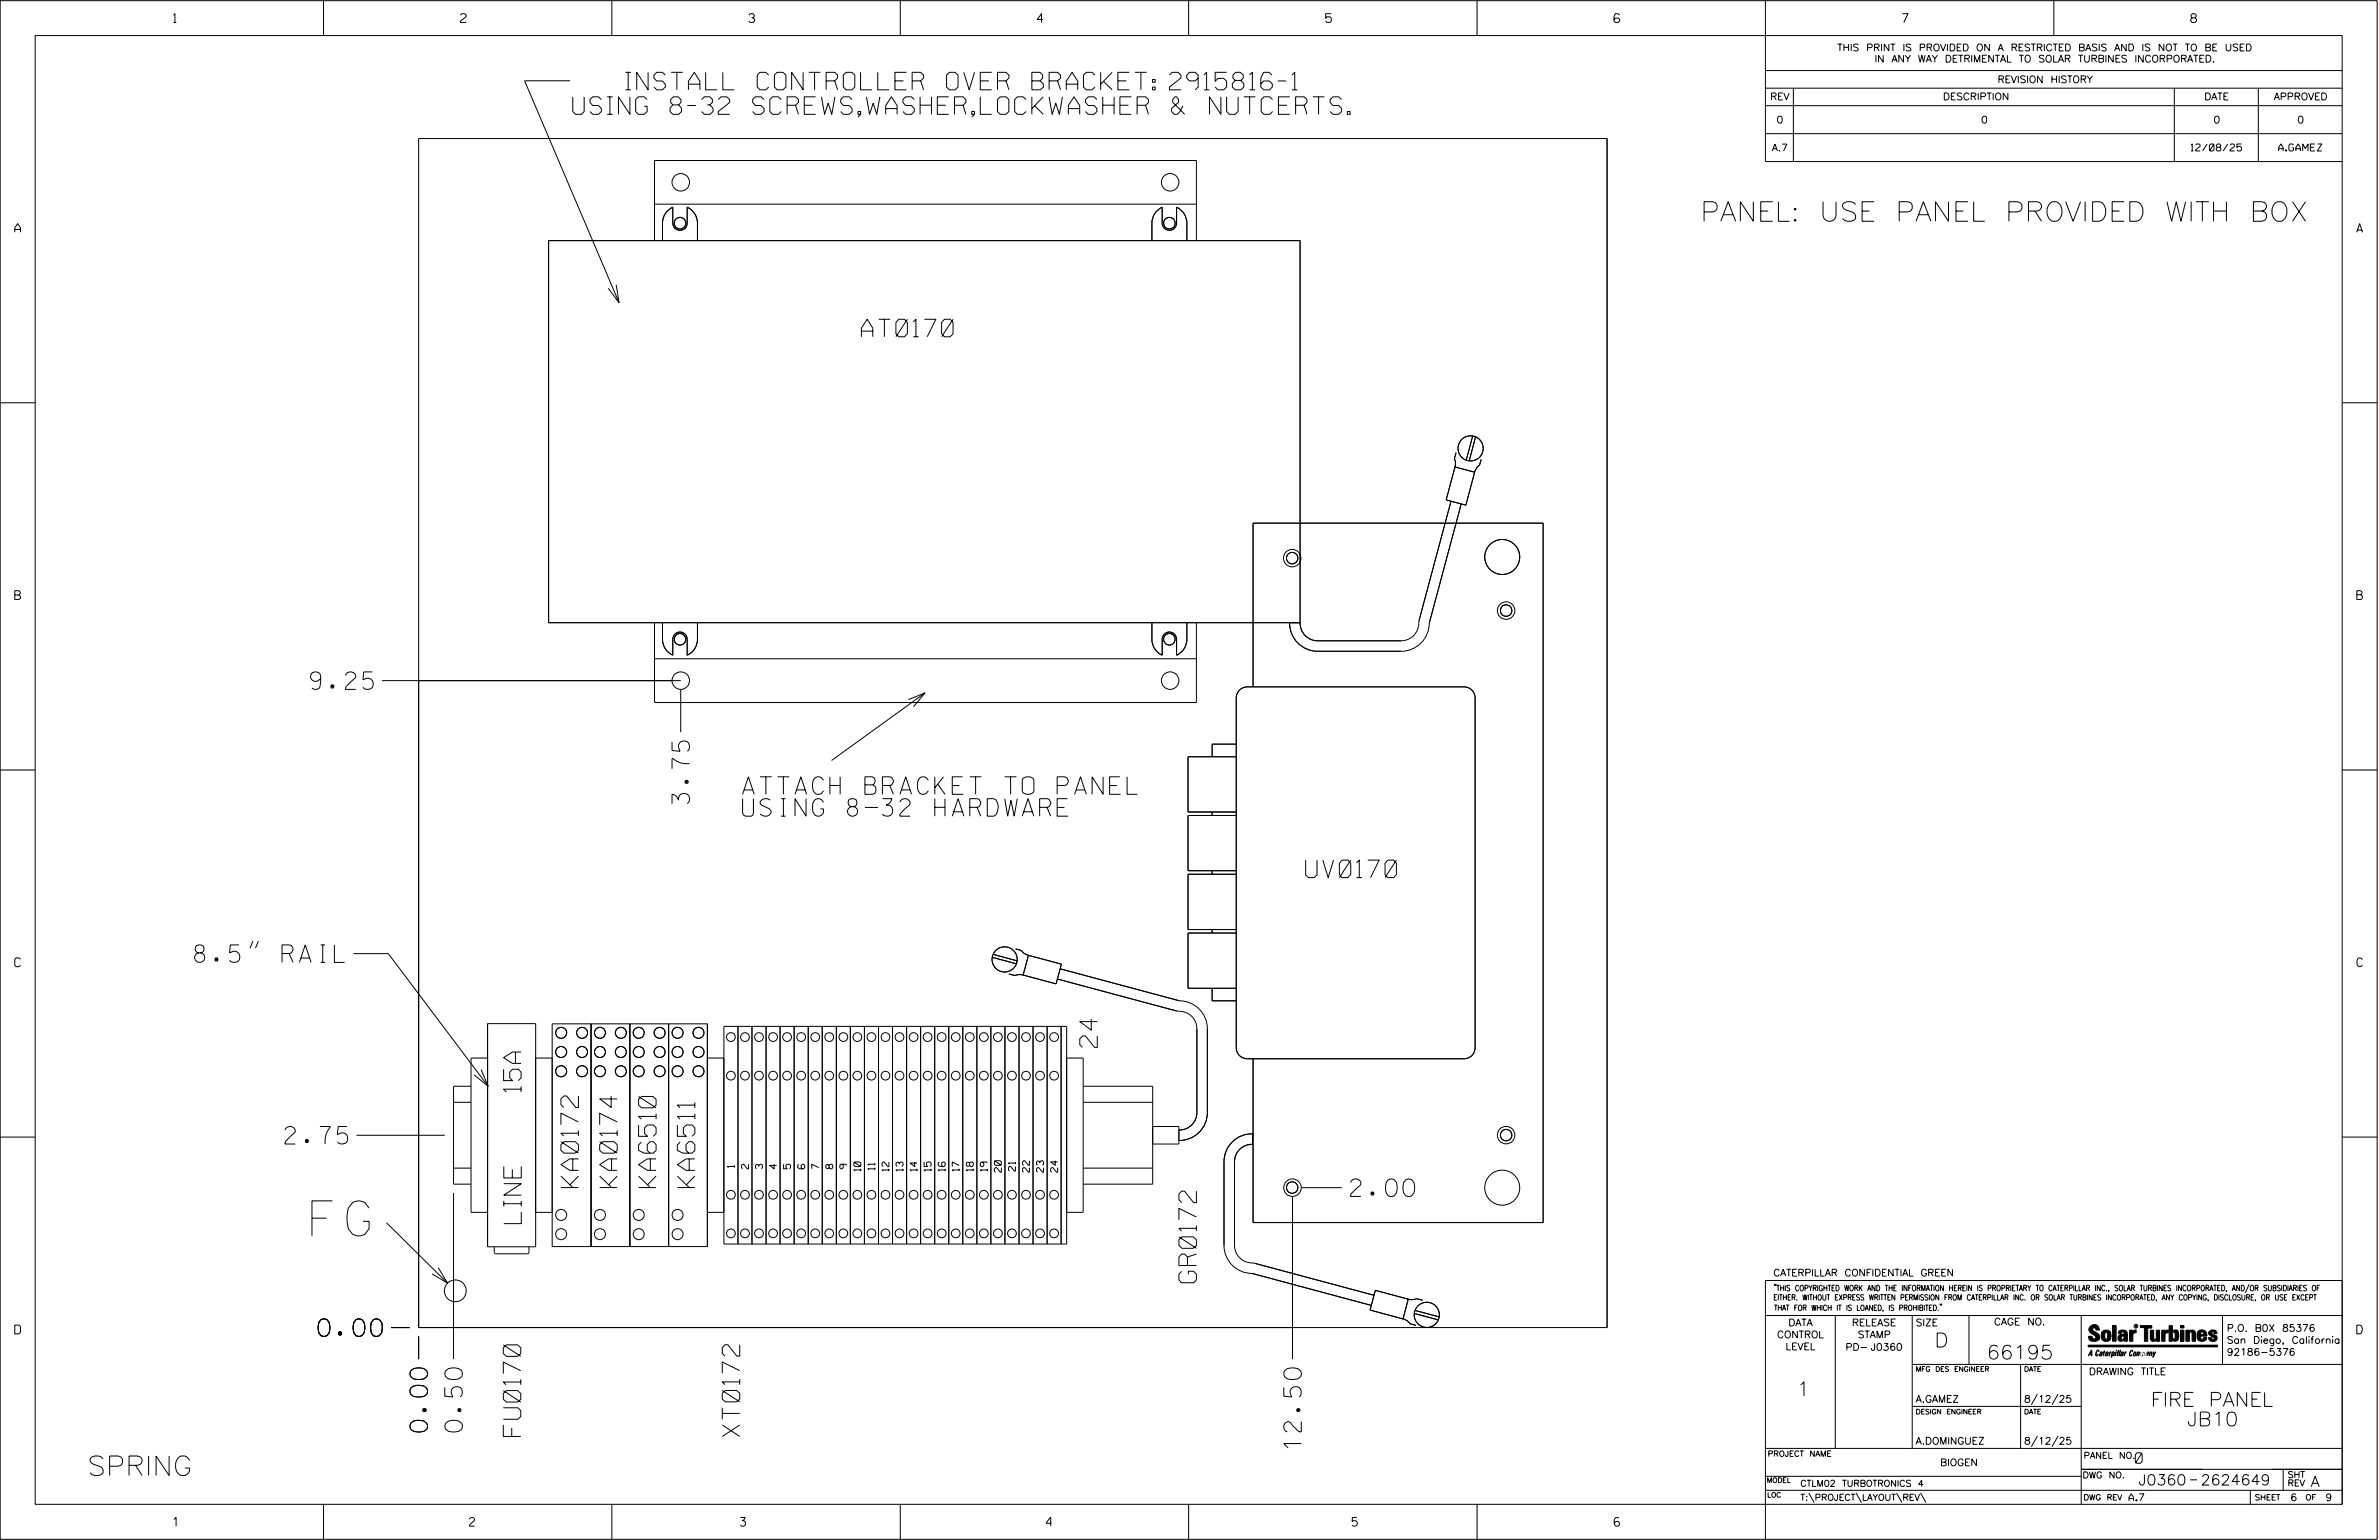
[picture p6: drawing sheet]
<svg xmlns="http://www.w3.org/2000/svg" width="864mm" height="559mm" viewBox="0 0 864 559" stroke-linecap="round" stroke-linejoin="round" font-family="sans-serif">
<defs><g id="words">
<text font-size="12.7" x="113.3" y="448.5">FG</text>
<g font-size="7.1">
<text x="617.2" y="80.3">PANEL: USE PANEL PROVIDED WITH BOX</text>
<text x="31.7" y="535.4">SPRING</text>
</g>
<g font-size="6.3">
<text x="227" y="32.6">INSTALL CONTROLLER OVER BRACKET: 2915816-1</text>
<text x="207.9" y="41.5">USING 8-32 SCREWS,WASHER,LOCKWASHER &amp; NUTCERTS.</text>
<text x="312.7" y="122.2">AT0170</text>
<text x="112.7" y="250.1">9.25</text>
<text x="250.3" y="291.6" transform="rotate(-90 250.3 291.6)">3.75</text>
<text x="269.6" y="288.2">ATTACH BRACKET TO PANEL</text>
<text x="269.6" y="296.2">USING 8-32 HARDWARE</text>
<text x="474" y="318.5">UV0170</text>
<text x="70.6" y="349.2">8.5&quot; RAIL</text>
<text x="398.3" y="380.1" transform="rotate(-90 398.3 380.1)">24</text>
<text x="189.2" y="396.2" transform="rotate(-90 189.2 396.2)">15A</text>
<text x="103.5" y="415.1">2.75</text>
<text x="210" y="430.9" transform="rotate(-90 210 430.9)">KA0172</text>
<text x="224.1" y="430.9" transform="rotate(-90 224.1 430.9)">KA0174</text>
<text x="238.1" y="430.9" transform="rotate(-90 238.1 430.9)">KA6510</text>
<text x="252.2" y="430.9" transform="rotate(-90 252.2 430.9)">KA6511</text>
<text x="490.3" y="434.1">2.00</text>
<text x="189.2" y="444" transform="rotate(-90 189.2 444)">LINE</text>
<text x="434.3" y="465.4" transform="rotate(-90 434.3 465.4)">GR0172</text>
<text x="115.5" y="484.9">0.00</text>
<text x="155.1" y="519.6" transform="rotate(-90 155.1 519.6)">0.00</text>
<text x="167.8" y="519.6" transform="rotate(-90 167.8 519.6)">0.50</text>
<text x="189" y="521.2" transform="rotate(-90 189 521.2)">FU0170</text>
<text x="268.5" y="521.2" transform="rotate(-90 268.5 521.2)">XT0172</text>
<text x="472.4" y="525.9" transform="rotate(-90 472.4 525.9)">12.50</text>
</g>
<g font-size="5.1">
<text x="702.3" y="488.8">D</text>
<text x="721.2" y="493.2">66195</text>
<text x="652.2" y="506.5">1</text>
<text x="780.8" y="510.3">FIRE PANEL</text>
<text x="793.9" y="517.4">JB10</text>
</g>
<g font-size="3.8">
<text x="775.1" y="531">0</text>
<text x="776.3" y="538.9">J0360</text>
<text x="798.8" y="538.9">2624649</text>
<text x="838.8" y="539.5">A</text>
</g>
<g font-size="3.2">
<text x="63" y="8.2">1</text>
<text x="167.2" y="8.2">2</text>
<text x="271.8" y="8.2">3</text>
<text x="376.5" y="8.2">4</text>
<text x="481.2" y="8.2">5</text>
<text x="690.6" y="8.2">7</text>
<text x="795.3" y="8.2">8</text>
<text x="5.4" y="84.3">A</text>
<text x="855.5" y="84.3">A</text>
<text x="5.4" y="217.5">B</text>
<text x="855.6" y="217.5">B</text>
<text x="5.4" y="350.8">C</text>
<text x="855.6" y="350.8">C</text>
<text x="5.4" y="484">D</text>
<text x="855.6" y="484">D</text>
<text x="62.8" y="553.8">1</text>
<text x="170.4" y="553.8">2</text>
<text x="268.8" y="553.8">3</text>
<text x="379.8" y="553.8">4</text>
<text x="490.8" y="553.8">5</text>
<text x="585.9" y="553.8">6</text>
</g>
<g font-size="2.5">
<text x="666.9" y="18.5">THIS PRINT IS PROVIDED ON A RESTRICTED BASIS AND IS NOT TO BE USED</text>
<text x="680.5" y="22.6">IN ANY WAY DETRIMENTAL TO SOLAR TURBINES INCORPORATED.</text>
<text x="725.1" y="30">REVISION HISTORY</text>
<text x="642.6" y="36.3">REV</text>
<text x="705.3" y="36.3">DESCRIPTION</text>
<text x="800.2" y="36.3">DATE</text>
<text x="825.4" y="36.3">APPROVED</text>
<text x="644.9" y="44.7">0</text>
<text x="719.1" y="44.7">0</text>
<text x="803.5" y="44.7">0</text>
<text x="834" y="44.7">0</text>
<text x="643.2" y="54.8">A.7</text>
<text x="795.4" y="54.8">12/08/25</text>
<text x="827.2" y="54.8">A.GAMEZ</text>
<text x="266.6" y="423.7" transform="rotate(-90 266.6 423.7)">1</text>
<text x="271.7" y="424.1" transform="rotate(-90 271.7 424.1)">2</text>
<text x="276.8" y="424.1" transform="rotate(-90 276.8 424.1)">3</text>
<text x="281.9" y="424.1" transform="rotate(-90 281.9 424.1)">4</text>
<text x="287" y="424.1" transform="rotate(-90 287 424.1)">5</text>
<text x="292.1" y="424.1" transform="rotate(-90 292.1 424.1)">6</text>
<text x="297.2" y="424.1" transform="rotate(-90 297.2 424.1)">7</text>
<text x="302.3" y="424.1" transform="rotate(-90 302.3 424.1)">8</text>
<text x="307.4" y="424.1" transform="rotate(-90 307.4 424.1)">9</text>
<text x="312.5" y="424.9" transform="rotate(-90 312.5 424.9)">10</text>
<text x="317.6" y="424.5" transform="rotate(-90 317.6 424.5)">11</text>
<text x="322.7" y="424.9" transform="rotate(-90 322.7 424.9)">12</text>
<text x="327.8" y="424.9" transform="rotate(-90 327.8 424.9)">13</text>
<text x="332.9" y="424.9" transform="rotate(-90 332.9 424.9)">14</text>
<text x="338" y="424.9" transform="rotate(-90 338 424.9)">15</text>
<text x="343.1" y="424.9" transform="rotate(-90 343.1 424.9)">16</text>
<text x="348.2" y="424.9" transform="rotate(-90 348.2 424.9)">17</text>
<text x="353.3" y="424.9" transform="rotate(-90 353.3 424.9)">18</text>
<text x="358.4" y="424.9" transform="rotate(-90 358.4 424.9)">19</text>
<text x="363.5" y="425.4" transform="rotate(-90 363.5 425.4)">20</text>
<text x="368.6" y="424.9" transform="rotate(-90 368.6 424.9)">21</text>
<text x="373.7" y="425.4" transform="rotate(-90 373.7 425.4)">22</text>
<text x="378.8" y="425.4" transform="rotate(-90 378.8 425.4)">23</text>
<text x="383.9" y="425.4" transform="rotate(-90 383.9 425.4)">24</text>
<text x="643.8" y="463">CATERPILLAR CONFIDENTIAL GREEN</text>
<text x="645.1" y="485.5">CONTROL</text>
<text x="649.2" y="481.1">DATA</text>
<text x="672.3" y="481.1">RELEASE</text>
<text x="674.4" y="485.5">STAMP</text>
<text x="695.4" y="481.1">SIZE</text>
<text x="723.8" y="480.8">CAGE NO.</text>
<text x="808.4" y="483.1">P.O. B0X 85376</text>
<text x="648.2" y="489.8">LEVEL</text>
<text x="669.9" y="490">PD- J0360</text>
<text x="808.4" y="487.5">San Diego, California</text>
<text x="808.4" y="491.8">92186-5376</text>
<text x="758.3" y="498.9">DRAWING TITLE</text>
<text x="695.4" y="508.9">A.GAMEZ</text>
<text x="734.8" y="508.9">8/12/25</text>
<text x="695.4" y="524.1">A.DOMINGUEZ</text>
<text x="734.8" y="524.1">8/12/25</text>
<text x="704.3" y="531.9">BIOGEN</text>
<text x="772.8" y="544.6">A.7</text>
<text x="831.4" y="544.6">6</text>
<text x="844.2" y="544.6">9</text>
</g>
<g font-size="2.3">
<text x="756.4" y="529.2">PANEL NO.</text>
<text x="653.5" y="539.4">CTLM02 TURBOTRONICS 4</text>
<text x="756" y="536.3">DWG NO.</text>
<text x="830.4" y="539.3">REV</text>
<text x="830.4" y="536.2">SHT</text>
<text x="653.5" y="544.5">T:\PROJECT\LAYOUT\REV\</text>
</g>
<g font-size="2">
<text x="643.8" y="468.4">&quot;THIS COPYRIGHTED WORK AND THE INFORMATION HEREIN IS PROPRIETARY TO CATERPILLAR INC., SOLAR TURBINES INCORPORATED, AND/OR SUBSIDIARIES OF</text>
<text x="643.8" y="471.8">EITHER. WITHOUT EXPRESS WRITTEN PERMISSION FROM CATERPILLAR INC. OR SOLAR TURBINES INCORPORATED, ANY COPYING, DISCLOSURE, OR USE EXCEPT</text>
<text x="644" y="475.6">THAT FOR WHICH IT IS LOANED, IS PROHIBITED.&quot;</text>
<text x="641.7" y="528.5">PROJECT NAME</text>
<text x="756.3" y="544.3">DWG REV</text>
<text x="818.5" y="544.3">SHEET</text>
<text x="836.9" y="544.3">OF</text>
</g>
<g font-size="1.8">
<text x="695.4" y="497.6">MFG DES ENGINEER</text>
<text x="734.8" y="497.6">DATE</text>
<text x="695.4" y="513.1">DESIGN ENGINEER</text>
<text x="734.8" y="513.1">DATE</text>
<text x="641.3" y="538">MODEL</text>
<text x="641.5" y="543.3">LOC</text>
</g>
<text font-size=".9" x="775.1" y="481.7">R</text>
</g></defs>
<g fill="none" stroke="#000" stroke-width=".36">
<path d="M.1 .2h862.8v558.4h-862.8zM12.8 12.9h837.4v533h-837.4zM117.4 .2v12.7M222.1 .2v12.7M326.8 .2v12.7M431.5 .2v12.7M536.2 .2v12.7M587.9 5.5l-.5-.5h-1l-.5 1v1.7l.5 .4h1l.6-.4v-.6l-.6-.5h-1l-.5 .5M640.9 .2v58.4h209.3M745.6 .2v12.7M206.9 29.3h-16.5l34.3 80.5M640.9 25.6h209.3"/>
<path d="M640.9 32h209.3M640.9 38.3h209.3M651 32v26.6M789.3 32v26.6M819.8 32v26.6M152 50.3h431.4v431.4h-431.4zM583.4 50.3v431.4M640.9 48.5h209.3M237.6 74.1h196.7M237.6 87.4v-29.2h196.7v29.2M240.5 87.3v-6.3a6.4 6.4 0 0 1 3.7-5.8v5.8a2.61 2.61 0 0 0 2.6 2.6 2.61 2.61 0 0 0 2.6-2.6v-5.8a6.4 6.4 0 0 1 3.8 5.8v6.3M418.1 87.3v-6.3a6.4 6.4 0 0 1 3.8-5.8v5.8a2.61 2.61 0 0 0 2.6 2.6 2.61 2.61 0 0 0 2.6-2.6v-5.8a6.4 6.4 0 0 1 3.7 5.8v6.3"/>
<path d="M223.7 103.4l1 6.4-3.9-5.2M.1 146.2h12.7M534.6 158.2l-2.3 8.7M535.7 158.5l-2.4 8.8M850.2 146.2h12.7M528.2 169.4l7.1 1.9-3.2 12-7.1-1.9zM528.6 164.3l-.6 2.1 .3 1.7-.3 1.8M537.7 166.7l-.6 2-1.3 1.4-.6 1.7M526.7 181.9l-11.6 43.3a6.7 6.7 0 0 1-6.4 7.3h-30.4a6.4 6.4 0 0 1-6.4-6.3v-138.9h-272.8v138.7h272.8M530.4 182.8l-11.6 43.4a10.2 10.2 0 0 1-10.1 10.1h-30.4a10.2 10.2 0 0 1-10.2-10.3M237.6 226.1v28.8h196.7v-28.8M237.6 239h196.7"/>
<path d="M253.2 226v6a6.3 6.3 0 0 1-3.8 5.7v-5.7a2.61 2.61 0 0 0-2.6-2.7 2.61 2.61 0 0 0-2.6 2.7v5.7a6.3 6.3 0 0 1-3.7-5.7v-6M430.8 226v6a6.3 6.3 0 0 1-3.7 5.7v-5.7a2.61 2.61 0 0 0-2.6-2.7 2.61 2.61 0 0 0-2.6 2.7v5.7a6.3 6.3 0 0 1-3.8-5.7v-6M138.6 247h108.5M152 247v234.7M247.1 250.2v15.5M329.7 253.9l6.1-2.5-4.2 5M335.8 251.4l-33.9 24.5M449.9 250.4l1.4-.9 1.5-.3h78.7a4 4 0 0 1 4 4.1v126.9a4 4 0 0 1-4 4h-78.7a4 4 0 0 1-4-4v-126.9l.3-1.6zM454.9 249.2v-59.4h105.3v253.8h-105.3v-59.4M.1 279.4h12.7M448.8 274.6h-17.5v20h17.5M448.8 270h-8.8v4.6"/>
<path d="M850.2 279.4h12.7M440 294.6v1.3M448.8 295.9h-17.5v20h17.5M440 315.9v1.3M448.8 317.2h-17.5v20.1h17.5M440 337.3v1.3M448.8 338.6h-17.5v20h17.5M91.8 341.5l-1.1 2.6M93.8 341.5l-1.1 2.6M128.3 346h12.7l36.2 48.2M360.2 347.4l8.7 2.3M360.5 346.3l8.7 2.4"/>
<path d="M366.2 353.4l2.2 .6 1.7-.4 1.8 .3M368.7 344.3l2 .6 1.4 1.2 1.7 .7M373.3 346.6l12 3.2-1.9 7.2-12-3.2zM383.9 355.2l43.3 11.7a6.6 6.6 0 0 1 7.3 6.4v30.4a6.3 6.3 0 0 1-6.5 6.3M384.8 351.5l43.4 11.6a10.2 10.2 0 0 1 10.1 10.2v30.4a10.2 10.2 0 0 1-10.3 10.1M440 358.6v4.5h8.8M177 371.4h17.5v81h-17.5zM200.4 371.5h56.4v80.8h-56.4zM214.6 371.5v80.8M228.6 371.5v80.8M242.7 371.5v80.8M262.8 372.4h124.4v79h-124.4z"/>
<path d="M267.9 372.4v79M273 372.4v79M278.1 372.4v79M283.2 372.4v79M288.3 372.4v79M293.4 372.4v79M298.5 372.4v79M303.6 372.4v79M308.7 372.4v79M313.8 372.4v79M318.9 372.4v79M324 372.4v79"/>
<path d="M329.1 372.4v79M334.2 372.4v79M339.3 372.4v79M344.4 372.4v79M349.5 372.4v79M354.6 372.4v79M359.7 372.4v79M364.8 372.4v79M369.9 372.4v79M375 372.4v79M380.1 372.4v79M385.2 372.4v79"/>
<path d="M164.6 400h6.4M171 394.2h-6.4v35.5h6.4M174.7 388.1l2.5 6.1-5.1-4.2M177 383.9h-6v56h6M194.5 383.9h5.9M256.8 383.9h6M387.2 383.9h6v56h-6M393.2 394.2h25.2v35.5h-25.2M393.2 400h25.2M.1 412.6h12.7M129.4 411.9h32.1M418.4 408.8h9.6v6.3h-9.6"/>
<path d="M850.2 412.6h12.7M164.6 423.9h6.4M164.6 432.9v60.3M194.5 439.9h5.9M256.8 439.9h6M393.2 423.9h25.2M469.2 434.1v59.1M472.4 431h14.7M140.3 443.7l22.2 21.9M159.1 460l3.4 5.6-5.7-3.4M179.4 452.4v2l.5 .5h11.6l.5-.5v-2M498.8 470l-43.3-11.6a6.7 6.7 0 0 1-7.4-6.5v-30.4a6.3 6.3 0 0 1 6.6-6.3v-3.8a10.2 10.2 0 0 0-10.4 10.1v30.4a10.2 10.2 0 0 0 10.2 10.2l43.3 11.6"/>
<path d="M499.3 468.2l11.9 3.2-1.9 7.2-12-3.2zM508.8 478.4l1.8 .7 1.3 1.3 2.1 .5M510.8 471.3l1.7 .3 1.7-.4 2.2 .6M513.4 476.6l8.7 2.3M513.7 475.5l8.7 2.3M640.9 477.3h209.3M644.2 466.1l-.1 .4M644.7 466.1l-.2 .4M666.2 477.3v48.3M694.2 477.3v48.3M704.4 473.3l-.1 .4M704.8 473.3l-.1 .4"/>
<path d="M714.8 477.3v17.8M755.5 477.3v68.6M806.8 477.3v17.8M816.5 466l-1.4 3.1M850.2 464.6h-209.3v94M850.2 464.8v81.1M142 481.7h6.8M152 484.9v8.3M152 481.7h317.2M694.2 495.1h156M733.5 495.1v30.5M758.6 481.4a2.02 2.02 0 0 1 3.1-.1l.5 1.3h-1.3l-.2-.6-.4-.2-.6 .1-.1 .4 .4 .7a2.46 2.46 0 0 1 2.2 2.9 2.83 2.83 0 0 1-3.8 .3l-.3-1.3h1.3l.2 .7 .6 .3 .5-.2 .2-.5-.4-.6-1.9-1.2-.4-.9z"/>
<path d="M759.2 491.3h-.7l.7-1.2v1.9h.2l-.1-2.1-1.3 2.1 .5-.5h.7M761.3 490l.3-.2 .4 .3-.1 .3-.3-.4-.4 .3-.3 1.6h.4l.4-.5-.3 .6-.4 .1-.3-.4zM762.6 490.6l.5-.1-.1 1.4h-.9a.74 .74 0 0 1 .9-.8l-.3 .7-.5 .1 .2-.5 .6-.2v-.5l-.7 .2zM763 483.2a2.17 2.17 0 0 1 3.1 0l.3 1.4-.3 1.5a2.17 2.17 0 0 1-3.1 0l-.3-1.5zM763.6 490.5l.4-.4 .2 .6h-.3l-.3 .9 .2 .4-.3-.1zM764.1 483.7l.5-.4 .4 .3v2.2l-.4 .2-.5-.2zM764.6 491.1l.6 .2v-.7l-.4-.1-.4 .6-.1 .8h.6M764.6 491.1l-.1 .8h.4M764.6 482.6v.8M764.8 490.7l.4 .1v.3h-.6zM765 491.5l-.1 .4zM766 490.5l-.5 1.5z"/>
<path d="M766 490.8l.4-.3-.4 .4M766.9 481h1.3v5.7h-1.3zM767 490.8l.5 .1-.3 .8-.4 .2zM767.3 490.5h-.5l-.5 2M767.3 490.5a.8 .8 0 0 1 .2 1 .8 .8 0 0 1-.9 .4l-.1 .6M767.3 490.5l-.1 .2M768.1 490.5l-.4 1.5zM768.2 489.9h.3l-.1 .2h-.2zM769 489.9l-.5 2.1zM769.7 489.9l-.6 2.1zM770.1 491.4l.5-.3-.5 .8zM770.4 491.9h.1"/>
<path d="M770.6 491.1l.1-.4-.7 .2 .1-.3 .6-.1 .2 .3-.5 1.1M770.6 491.1a.74 .74 0 0 0-.8 .8h.6M771 484.8h-.7l-.3 .6 .4 .7 .5-.3 .1-2.4h-.8l-.1 .4h-1.2a1.71 1.71 0 0 1 1.8-1.3 1.71 1.71 0 0 1 1.6 1.4v2.8h-1.1l-.1-.6M771 484.2l-1.5 .1a1.41 1.41 0 0 0 0 2.4l.5 .1 1.1-.7M771.2 486.1h-.1M771.4 490.5l.1 .3 .4-.3-.9 1.5zM771.5 490.8h.1M773 482.7h1.2v.5l.5-.5 .7-.1v1h-.6l-.5 .4-.1 2.7h-1.2zM773.3 490.3l.6-.4 .4 .2-.1 .4-.3-.4a1.28 1.28 0 0 0-.5 1.8l.6-.4-.1 .4-.8 .1zM774.7 490.8l.5-.3a.88 .88 0 0 1 .2 .9 .88 .88 0 0 1-.7 .7l-.2-.2zM774.8 490.9h.5l-.3 1h-.3l-.2-.2zM775.2 490.5l-.1 .2"/>
<path d="M776.8 481h4.3v.9h-1.5v4.8h-1.3M776.8 490.6l-.8 .2v-.3l-.4 1.5 .8-1.3v1.3l.3-1.2M779.3 491.1h.4M779.6 490.5h.3l-.3 1.4M779.6 490.7h.2l-.1 .4M779.7 491.1l-.1 .4M779.7 491.1l-.4 .2M780.1 492l.4-1.5 .1 .3 .3-.3 .3 .2-.3 1.3v-1.3l-.7 1.3M780.6 482.7h1.2v2.7l.1 .4 .4 .3 .4-.7v-2.7h1.2l.1 4h-1.3v-.5l-1.1 .6-.7-.3-.3-.7zM781.6 492.5l1-2-.8 1.3-.2-1.3-.2 2M784.7 482.7h1.2v.5l.5-.5 .7-.1v1h-.5l-.6 .4-.1 2.7h-1.2zM787.4 481h1.2v2a1.4 1.4 0 0 1 2.2 .2l.1 1.4-.4 1.9-1.5 .1-.4-.5v-1l.5 .9 .5-.3v-2.1l-.5-.4-.5 .7v2.8h-1.2z"/>
<path d="M791.5 482.7h1.3v4h-1.3zM791.5 481h1.3v.9h-1.3zM793.5 482.7h1.3v.4l.7-.5 1.1 .2 .4 .6v3.3h-1.2l-.3-3.4-.7 .2v3.2h-1.3zM794.8 483.1h.1M797.7 483.2a1.92 1.92 0 0 1 2.4-.5 1.92 1.92 0 0 1 1 2.1h-2.3v.8l.6 .5 .5-.3v-.5h1.2a1.83 1.83 0 0 1-2.1 1.4 1.83 1.83 0 0 1-1.5-2.1zM798.8 484.2v.6M799.1 483.4h.6l.2 .8h-1.1zM804.6 482.9a1.84 1.84 0 0 0-2.9 .8 3.3 3.3 0 0 0 2.2 1.9l-.5 .5-.4-.3-.1-.4h-1.2l.1 .6a1.92 1.92 0 0 0 2.9 .4M804.9 483.8h-1.2l-.2-.6-.5 .1-.1 .3 .1 .3 1.8 .9M805.1 488.1h-47.1v.6h47.1M694.2 510.3h61.3M739.6 505.8l-2.2 3.9"/>
<path d="M747.1 505.8l-2.2 3.9M640.9 525.6h209.2M640.9 535.7h114.6M739.6 521.1l-2.2 3.8M747.1 521.1l-2.2 3.8M755.5 533.2h94.7M795 537h2.6M828.8 533.2v7.6M117.4 545.9v12.7M222.1 545.9v12.7M326.8 545.9v12.7M431.5 545.9v12.7"/>
<path d="M536.2 545.9v12.7M640.9 540.8h209.3M656.6 541.7l2 3.5M673.8 541.7l1.9 3.5M688.4 541.7l2 3.5M697.2 541.7l1.9 3.5M816.9 541v4.9"/>
<circle cx="247.1" cy="66.2" r="3.2"/>
<circle cx="424.8" cy="66.2" r="3.2"/>
<circle cx="246.9" cy="81" r="2.1"/>
<circle cx="424.5" cy="81" r="2.09"/>
<circle cx="533.8" cy="162.7" r="4.6"/>
<circle cx="469.1" cy="202.5" r="3.2"/>
<circle cx="469.1" cy="202.5" r="2.07"/>
<circle cx="545.3" cy="202.1" r="6.3"/>
<circle cx="545.3" cy="202.1" r="6.4"/>
<circle cx="246.9" cy="232" r="2.1"/>
<circle cx="424.5" cy="232" r="2.09"/>
<circle cx="546.7" cy="221.5" r="3.2"/>
<circle cx="546.7" cy="221.5" r="2.08"/>
<circle cx="247.1" cy="247" r="3.2"/>
<circle cx="424.8" cy="247" r="3.2"/>
<circle cx="364.7" cy="348.1" r="4.6"/>
<circle cx="203.7" cy="374.8" r="2"/>
<circle cx="211.3" cy="374.8" r="1.99"/>
<circle cx="217.8" cy="374.8" r="1.99"/>
<circle cx="225.4" cy="374.8" r="1.99"/>
<circle cx="231.9" cy="374.8" r="1.98"/>
<circle cx="239.5" cy="374.8" r="1.98"/>
<circle cx="246" cy="374.8" r="2"/>
<circle cx="253.6" cy="374.8" r="2"/>
<circle cx="265.3" cy="376.3" r="1.59"/>
<circle cx="270.4" cy="376.3" r="1.58"/>
<circle cx="275.5" cy="376.3" r="1.59"/>
<circle cx="280.6" cy="376.3" r="1.59"/>
<circle cx="285.7" cy="376.3" r="1.59"/>
<circle cx="290.8" cy="376.3" r="1.59"/>
<circle cx="295.9" cy="376.3" r="1.58"/>
<circle cx="301" cy="376.3" r="1.59"/>
<circle cx="306.1" cy="376.3" r="1.59"/>
<circle cx="311.2" cy="376.3" r="1.59"/>
<circle cx="316.3" cy="376.3" r="1.59"/>
<circle cx="321.4" cy="376.3" r="1.58"/>
<circle cx="326.5" cy="376.3" r="1.59"/>
<circle cx="331.6" cy="376.3" r="1.59"/>
<circle cx="336.7" cy="376.3" r="1.59"/>
<circle cx="341.8" cy="376.3" r="1.59"/>
<circle cx="346.9" cy="376.3" r="1.58"/>
<circle cx="352" cy="376.3" r="1.59"/>
<circle cx="357.1" cy="376.3" r="1.58"/>
<circle cx="362.2" cy="376.3" r="1.59"/>
<circle cx="367.3" cy="376.3" r="1.59"/>
<circle cx="372.4" cy="376.3" r="1.58"/>
<circle cx="377.5" cy="376.3" r="1.59"/>
<circle cx="382.6" cy="376.3" r="1.58"/>
<circle cx="203.7" cy="388.7" r="2"/>
<circle cx="203.7" cy="381.7" r="2"/>
<circle cx="211.3" cy="388.7" r="2"/>
<circle cx="211.3" cy="381.7" r="2"/>
<circle cx="217.8" cy="388.7" r="1.99"/>
<circle cx="217.8" cy="381.7" r="1.99"/>
<circle cx="225.4" cy="388.7" r="1.99"/>
<circle cx="225.4" cy="381.7" r="1.99"/>
<circle cx="231.9" cy="388.7" r="1.99"/>
<circle cx="231.9" cy="381.7" r="1.99"/>
<circle cx="239.5" cy="381.7" r="1.99"/>
<circle cx="239.5" cy="388.7" r="1.99"/>
<circle cx="246" cy="388.7" r="2"/>
<circle cx="246" cy="381.7" r="2"/>
<circle cx="253.6" cy="388.7" r="2"/>
<circle cx="253.6" cy="381.7" r="2"/>
<circle cx="265.3" cy="390.3" r="1.59"/>
<circle cx="270.4" cy="390.3" r="1.58"/>
<circle cx="275.5" cy="390.3" r="1.59"/>
<circle cx="280.6" cy="390.3" r="1.59"/>
<circle cx="285.7" cy="390.3" r="1.59"/>
<circle cx="290.8" cy="390.3" r="1.59"/>
<circle cx="295.9" cy="390.3" r="1.58"/>
<circle cx="301" cy="390.3" r="1.59"/>
<circle cx="306.1" cy="390.3" r="1.59"/>
<circle cx="311.2" cy="390.3" r="1.59"/>
<circle cx="316.3" cy="390.3" r="1.59"/>
<circle cx="321.4" cy="390.3" r="1.58"/>
<circle cx="326.5" cy="390.3" r="1.59"/>
<circle cx="331.6" cy="390.3" r="1.59"/>
<circle cx="336.7" cy="390.3" r="1.59"/>
<circle cx="341.8" cy="390.3" r="1.59"/>
<circle cx="346.9" cy="390.3" r="1.58"/>
<circle cx="352" cy="390.3" r="1.59"/>
<circle cx="357.1" cy="390.3" r="1.58"/>
<circle cx="362.2" cy="390.3" r="1.59"/>
<circle cx="367.3" cy="390.3" r="1.59"/>
<circle cx="372.4" cy="390.3" r="1.58"/>
<circle cx="377.5" cy="390.3" r="1.59"/>
<circle cx="382.6" cy="390.3" r="1.58"/>
<circle cx="546.7" cy="411.9" r="3.2"/>
<circle cx="546.7" cy="411.9" r="2.07"/>
<circle cx="265.3" cy="433.5" r="1.59"/>
<circle cx="270.4" cy="433.5" r="1.59"/>
<circle cx="275.5" cy="433.5" r="1.59"/>
<circle cx="280.6" cy="433.5" r="1.59"/>
<circle cx="285.7" cy="433.5" r="1.59"/>
<circle cx="290.8" cy="433.5" r="1.59"/>
<circle cx="295.9" cy="433.5" r="1.59"/>
<circle cx="301" cy="433.5" r="1.59"/>
<circle cx="306.1" cy="433.5" r="1.59"/>
<circle cx="311.2" cy="433.5" r="1.59"/>
<circle cx="316.3" cy="433.5" r="1.59"/>
<circle cx="321.4" cy="433.5" r="1.59"/>
<circle cx="326.5" cy="433.5" r="1.59"/>
<circle cx="331.6" cy="433.5" r="1.59"/>
<circle cx="336.7" cy="433.5" r="1.59"/>
<circle cx="341.8" cy="433.5" r="1.59"/>
<circle cx="346.9" cy="433.5" r="1.59"/>
<circle cx="352" cy="433.5" r="1.59"/>
<circle cx="357.1" cy="433.5" r="1.59"/>
<circle cx="362.2" cy="433.5" r="1.59"/>
<circle cx="367.3" cy="433.5" r="1.59"/>
<circle cx="372.4" cy="433.5" r="1.59"/>
<circle cx="377.5" cy="433.5" r="1.59"/>
<circle cx="382.6" cy="433.5" r="1.59"/>
<circle cx="469.1" cy="430.9" r="2.08"/>
<circle cx="469.2" cy="431" r="3.2"/>
<circle cx="545.3" cy="431" r="6.3"/>
<circle cx="203.7" cy="447.8" r="2"/>
<circle cx="203.7" cy="440.8" r="2"/>
<circle cx="217.8" cy="447.8" r="1.99"/>
<circle cx="217.8" cy="440.8" r="1.99"/>
<circle cx="231.9" cy="447.8" r="1.98"/>
<circle cx="231.9" cy="440.8" r="1.98"/>
<circle cx="246" cy="447.8" r="2"/>
<circle cx="246" cy="440.8" r="2"/>
<circle cx="265.3" cy="447.5" r="1.59"/>
<circle cx="270.4" cy="447.5" r="1.59"/>
<circle cx="275.5" cy="447.5" r="1.59"/>
<circle cx="280.6" cy="447.5" r="1.59"/>
<circle cx="285.7" cy="447.5" r="1.59"/>
<circle cx="290.8" cy="447.5" r="1.59"/>
<circle cx="295.9" cy="447.5" r="1.59"/>
<circle cx="301" cy="447.5" r="1.59"/>
<circle cx="306.1" cy="447.5" r="1.59"/>
<circle cx="311.2" cy="447.5" r="1.59"/>
<circle cx="316.3" cy="447.5" r="1.59"/>
<circle cx="321.4" cy="447.5" r="1.59"/>
<circle cx="326.5" cy="447.5" r="1.59"/>
<circle cx="331.6" cy="447.5" r="1.59"/>
<circle cx="336.7" cy="447.5" r="1.59"/>
<circle cx="341.8" cy="447.5" r="1.59"/>
<circle cx="346.9" cy="447.5" r="1.59"/>
<circle cx="352" cy="447.5" r="1.59"/>
<circle cx="357.1" cy="447.5" r="1.59"/>
<circle cx="362.2" cy="447.5" r="1.59"/>
<circle cx="367.3" cy="447.5" r="1.59"/>
<circle cx="372.4" cy="447.5" r="1.59"/>
<circle cx="377.5" cy="447.5" r="1.59"/>
<circle cx="382.6" cy="447.5" r="1.59"/>
<circle cx="165.3" cy="468.4" r="4"/>
<circle cx="517.9" cy="477.1" r="4.6"/>
<circle cx="775.4" cy="481.2" r=".69"/>
</g>
<g fill="#000">
<path d="M768.1 490.5l-.4 1.5zM768.2 489.9h.3l-.1 .2h-.2zM769 489.9l-.5 2.1zM769.7 489.9l-.6 2.1zM791.5 481h1.3v.9h-1.3zM791.5 482.7h1.3v4h-1.3zM758 488.1h47.1v.6h-47.1z"/>
<path d="M759.2 489.9l-1.2 2.1 .5-.5h.7v.5h.2zM759.2 490.1v1.2h-.7z" fill-rule="evenodd"/>
<path d="M758.6 481.4a2.02 2.02 0 0 1 3.1-.1l.5 1.3h-1.3l-.2-.6-.4-.2-.6 .1-.1 .4 .4 .7a2.46 2.46 0 0 1 2.2 2.9 2.83 2.83 0 0 1-3.8 .3l-.3-1.3h1.3l.2 .7 .6 .3 .5-.2 .2-.5-.4-.6-1.9-1.2-.4-.9z" fill-rule="evenodd"/>
<path d="M761.3 490l.3-.2 .4 .3-.1 .3-.3-.4-.4 .3-.3 1.6h.4l.4-.5-.3 .6-.4 .1-.3-.4z" fill-rule="evenodd"/>
<path d="M762.6 490.6l.5-.1-.1 1.4h-.9a.74 .74 0 0 1 .9-.8l-.6 .3-.2 .5 .5-.1 .3-.6v-.5l-.7 .2z" fill-rule="evenodd"/>
<path d="M763.6 490.5l.4-.4 .2 .6h-.3l-.3 .9 .2 .4-.3-.1z" fill-rule="evenodd"/>
<path d="M764.8 490.5l.5 .3-.1 .5h-.6l.6-.2v-.3l-.4-.1-.3 1.2h.4l.3-.4-.6 .6-.3-.2v-.4z" fill-rule="evenodd"/>
<path d="M763 483.2a2.17 2.17 0 0 1 3.1 0l.3 1.4-.3 1.5a2.17 2.17 0 0 1-3.1 0l-.3-1.5zM764.1 483.7v2.1l.5 .2 .4-.2v-2.2l-.4-.3z" fill-rule="evenodd"/>
<path d="M766 490.5v.3l.4-.1-.4 .2-.5 1.1z" fill-rule="evenodd"/>
<path d="M766.8 490.5l-.5 2 .3-.6a.71 .71 0 0 0 .9-.5 .71 .71 0 0 0-.4-.9zM767 490.8l.5 .1-.3 .8-.4 .2z" fill-rule="evenodd"/>
<path d="M766.9 481h1.3v5.7h-1.3z" fill-rule="evenodd"/>
<path d="M770.1 490.6l.6-.1 .2 .3-.4 1.2-.5 .1-.2-.5 .3-.5h.5l-.7 .5v.3l.4-.1 .4-.9-.5-.2-.2 .2z" fill-rule="evenodd"/>
<path d="M769.4 482.8l-.5 1h1.2l.1-.4h.8v.8l-1.5 .1a1.41 1.41 0 0 0 0 2.4l.5 .1 1.1-.7 .1 .6h1.1v-2.8a1.79 1.79 0 0 0-2.4-1.2zM770.3 484.8h.7l-.1 1-.5 .3-.4-.7z" fill-rule="evenodd"/>
<path d="M771.4 490.5l.1 .3 .4-.3-.9 1.5z" fill-rule="evenodd"/>
<path d="M773 482.7h1.2v.5l.5-.5 .7-.1v1h-.6l-.5 .4-.1 2.7h-1.2z" fill-rule="evenodd"/>
<path d="M773.3 490.3l.6-.4 .4 .2-.1 .4-.3-.4a1.28 1.28 0 0 0-.5 1.8l.6-.4-.3 .5h-.6z" fill-rule="evenodd"/>
<path d="M774.7 490.8l-.2 1.1h.7a.96 .96 0 0 0 0-1.4zM774.8 490.9h.5l-.1 .6-.5 .4-.2-.2z" fill-rule="evenodd"/>
<path d="M776 490.5v.3l.4-.3 .2 .3 .7-.2-.3 1.4v-1.3l-.6 1.3v-1.3l-.8 1.3z" fill-rule="evenodd"/>
<path d="M776.8 481h4.3v.9h-1.5v4.8h-1.3v-4.8h-1.5z" fill-rule="evenodd"/>
<path d="M777.9 490.5l-.5 2 .3-.6a.71 .71 0 0 0 .9-.5 .71 .71 0 0 0-.4-.9zM778.1 490.8l.3-.1 .1 .4-.5 .8-.2-.5z" fill-rule="evenodd"/>
<path d="M779.3 490.6l.6-.1-.3 1.5-.7-.1a.67 .67 0 0 1 .8-.8l-.6 .3-.1 .5 .4-.1 .4-.9-.4-.2-.3 .2z" fill-rule="evenodd"/>
<path d="M780.5 490.5l.1 .3 .3-.3 .3 .2-.3 1.3v-1.3l-.8 1.3z" fill-rule="evenodd"/>
<path d="M780.6 482.7h1.2v2.7l.1 .4 .4 .3 .4-.7v-2.7h1.2l.1 4h-1.3v-.5l-1.1 .6-.7-.3-.3-.7z" fill-rule="evenodd"/>
<path d="M781.6 490.5l.2 1.3 .8-1.3-1.2 2z" fill-rule="evenodd"/>
<path d="M784.7 482.7h1.2v.5l.5-.5 .7-.1v1h-.5l-.6 .4-.1 2.7h-1.2z" fill-rule="evenodd"/>
<path d="M787.4 481h1.2v2a1.4 1.4 0 0 1 2.2 .2l.1 1.4-.4 1.9-1.5 .1-.4-.5v-1l.5 .9 .5-.3v-2.1l-.5-.4-.5 .7v2.8h-1.2z" fill-rule="evenodd"/>
<path d="M793.5 482.7h1.3v.4a1.29 1.29 0 0 1 2.2 .3v3.3h-1.2l-.3-3.4-.7 .2v3.2h-1.3z" fill-rule="evenodd"/>
<path d="M797.7 483.2a1.92 1.92 0 0 1 2.4-.5 1.92 1.92 0 0 1 1 2.1h-2.3v.8l.6 .5 .5-.3v-.5h1.2a1.83 1.83 0 0 1-2.1 1.4 1.83 1.83 0 0 1-1.5-2.1zM799.1 483.4l-.3 .8h1.1l-.2-.8z" fill-rule="evenodd"/>
<path d="M801.9 483.2a1.94 1.94 0 0 1 3 .1v.5h-1.2l-.2-.6-.5 .1-.1 .3 .1 .3 1.8 .9a1.2 1.2 0 0 1 .1 1.3 1.2 1.2 0 0 1-1.2 .7l-1.6-.4-.4-1h1.2l.1 .4 .4 .3 .5-.5a3.3 3.3 0 0 1-2.2-1.9z" fill-rule="evenodd"/>
<circle cx="761.4" cy="492" r=".07"/>
<circle cx="762.2" cy="485.1" r=".07"/>
<circle cx="769.3" cy="492" r=".07"/>
<circle cx="773.1" cy="486.7" r=".07"/>
<circle cx="791.5" cy="486.7" r=".07"/>
<circle cx="791.5" cy="481" r=".07"/>
<circle cx="794.8" cy="486.7" r=".07"/>
</g>
<use href="#words"/>
</svg>
